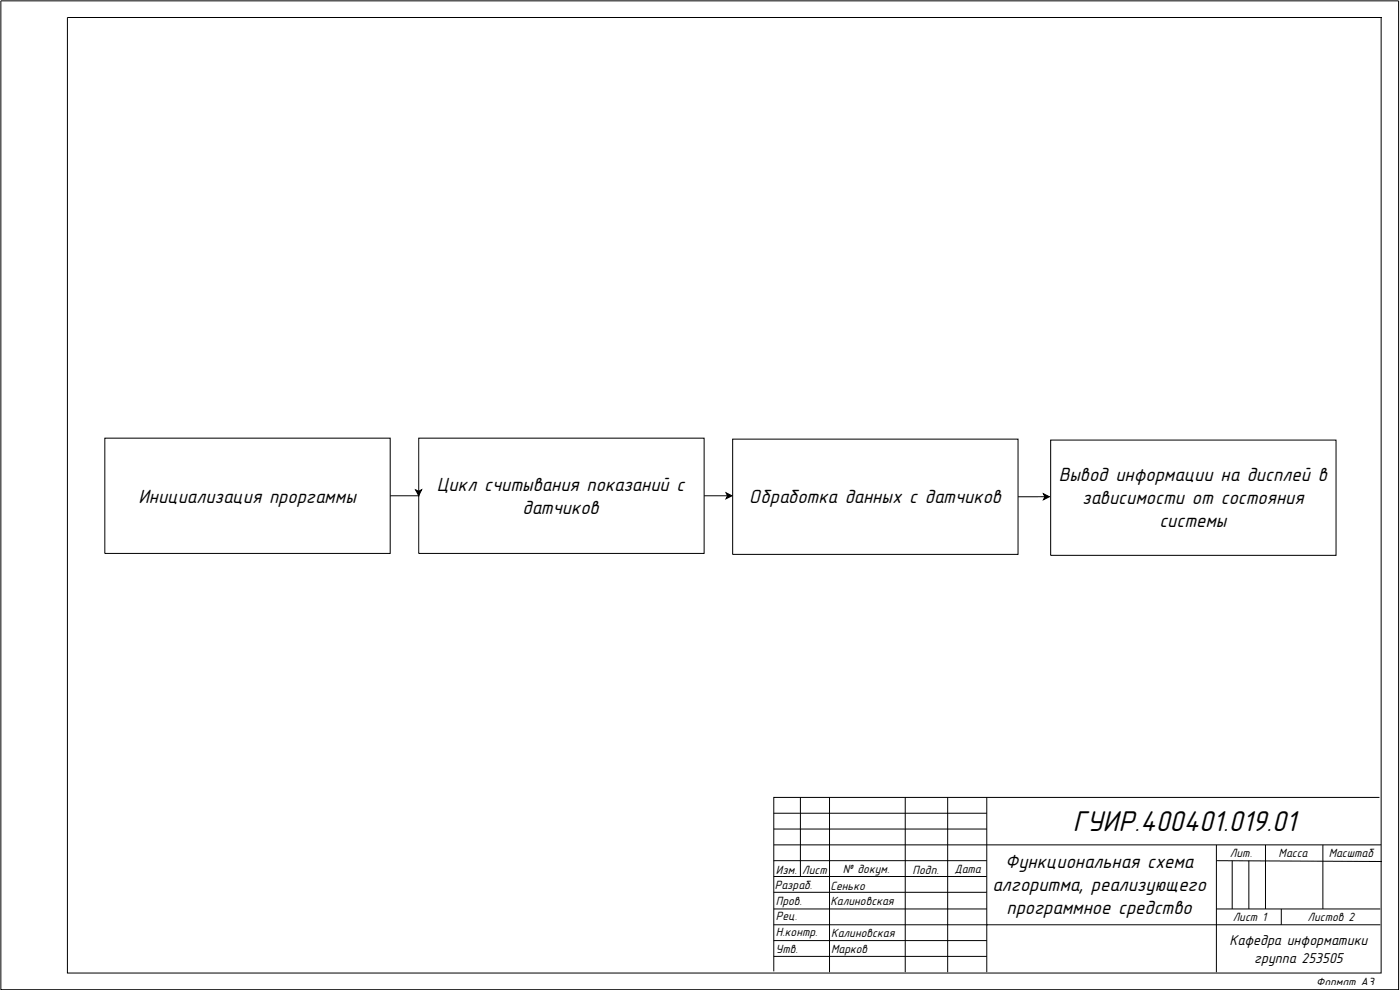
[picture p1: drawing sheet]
<svg xmlns="http://www.w3.org/2000/svg" width="420mm" height="297mm" viewBox="0 0 420 297" stroke-linecap="round" stroke-linejoin="round" font-family="sans-serif">
<defs><g id="words">
<text font-size="8.9" x="322" y="249.2">ГУИР.400401.019.01</text>
<g font-size="6">
<text x="131.1" y="147.2">Цикл считывания показаний с</text>
<text x="317.8" y="144.4">Вывод информации на дисплей в</text>
<text x="41.5" y="150.8">Инициализация проргаммы</text>
<text x="156.8" y="154.3">датчиков</text>
<text x="224.8" y="151">Обработка данных с датчиков</text>
<text x="324.8" y="151.3">зависимости от состояния</text>
<text x="348" y="158.2">системы</text>
<text x="301.7" y="260.5">Функциональная схема</text>
<text x="297.9" y="267.4">алгоритма, реализующего</text>
<text x="302.1" y="274.3">программное средство</text>
</g>
<g font-size="4.5">
<text x="369.1" y="283.5">Кафедра информатики</text>
<text x="376.5" y="288.9">группа 253505</text>
</g>
<g font-size="3.7">
<text x="369.2" y="257.2">Лит.</text>
<text x="383.8" y="257.2">Масса</text>
<text x="398.8" y="257.2">Масштаб</text>
<text x="232.9" y="262.3">Изм.</text>
<text x="240.8" y="262.3">Лист</text>
<text x="252.9" y="262">№ докум.</text>
<text x="273.9" y="262.3">Подп.</text>
<text x="286.5" y="262">Дата</text>
<text x="232.6" y="266.6">Разраб.</text>
<text x="249.2" y="267.1">Сенько</text>
<text x="232.9" y="271.5">Пров.</text>
<text x="249.2" y="271.5">Калиновская</text>
<text x="232.9" y="280.9">Н.контр.</text>
<text x="232.9" y="276.1">Рец.</text>
<text x="249.5" y="281.2">Калиновская</text>
<text x="370" y="276.3">Лист 1</text>
<text x="392.4" y="276.3">Листов 2</text>
<text x="232.9" y="285.8">Утв.</text>
<text x="249.5" y="285.8">Марков</text>
<text x="395.1" y="295.8">Формат А3</text>
</g>
</g></defs>
<g fill="none" stroke="#000" stroke-width=".3">
<path d="M.3 .3h419.5v296.6h-419.5zM414.5 5.3v286.6h-394.3v-286.6h394.6M240.2 239.2v23.8M249 239.2v52.5M271.7 239.2v52.5M284.4 239.2v52.5M296.2 239.2v52.5M414 239.2h-181.8v52.2M232.2 253.5h182.3M232.2 244h64M232.2 248.7h64M232.2 258.2h64"/>
<path d="M365.1 253.5v38.2M365.1 258.2l49.7 .3M369.8 258.2v14.5M374.8 258.2v14.5M379.8 253.5v19.2M397.1 253.5v19.2M232.2 277.4h182.1M232.2 272.7h64M232.2 263h64M232.2 267.7h64M365.1 272.7h49.2M384.6 272.7v4.7"/>
<path d="M232.2 282.2h64M232.2 286.9h64"/>
</g>
<path d="M125.7 131.5h85.6v34.5h-85.6z" fill="#fff"/>
<path d="M125.7 131.5h85.6v34.5h-85.6z" fill="none" stroke="#000" stroke-width=".3"/>
<path d="M219.9 131.7h85.7v34.6h-85.7z" fill="#fff"/>
<path d="M219.9 131.7h85.7v34.6h-85.7z" fill="none" stroke="#000" stroke-width=".3"/>
<path d="M315.3 132h85.7v34.6h-85.7z" fill="#fff"/>
<path d="M315.3 132h85.7v34.6h-85.7z" fill="none" stroke="#000" stroke-width=".3"/>
<path d="M31.5 131.5h85.6v34.5h-85.6z" fill="#fff"/>
<path d="M31.5 131.5h85.6v34.5h-85.6zM124.7 147l1 .4 .8-.5-.8 1.8zM125.7 147.4v1.3h-8.6M217.9 147.8l1.8 .9-1.8 .9 .5-.9zM218.4 148.7h-7.1M313.2 148.1l1.8 .9-1.8 .9 .4-.9zM313.6 149h-8" fill="none" stroke="#000" stroke-width=".3"/>
<path d="M124.7 147l1 .4 .8-.5-.8 1.8zM217.9 147.8l1.8 .9-1.8 .9 .5-.9zM313.2 148.1l1.8 .9-1.8 .9 .4-.9z" fill="#000"/>
<use href="#words"/>
</svg>
